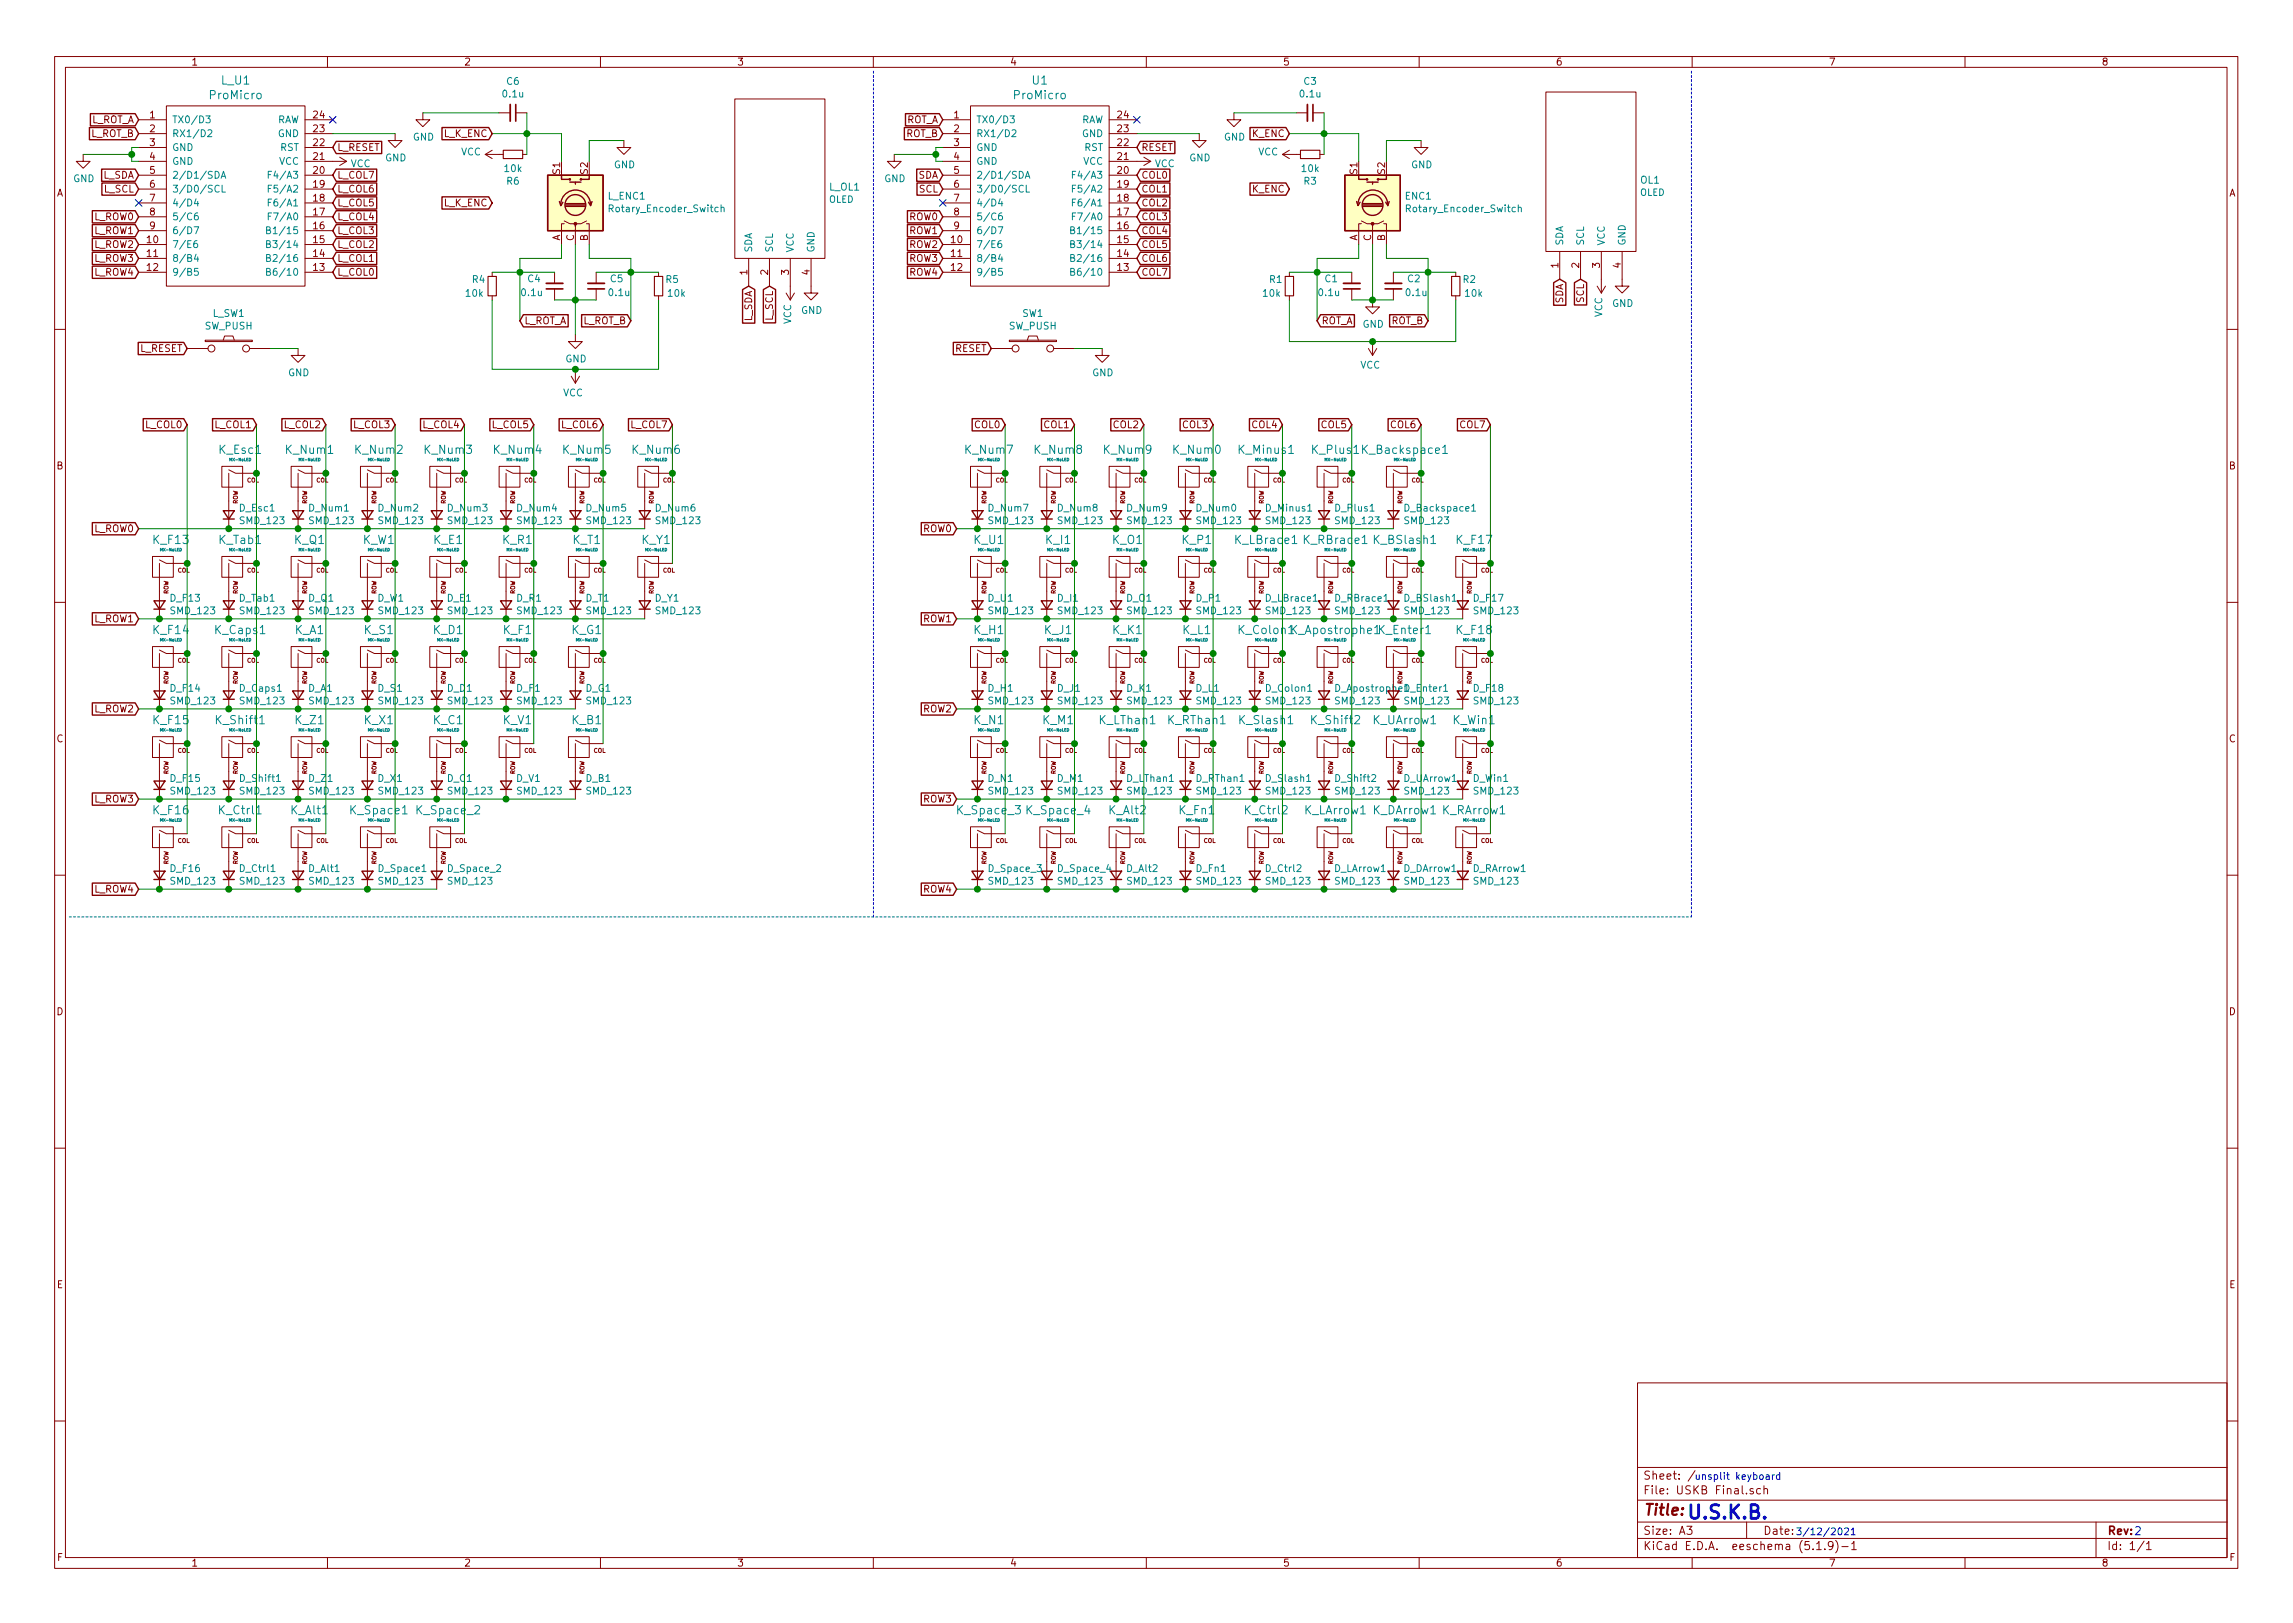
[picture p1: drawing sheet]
<svg xmlns="http://www.w3.org/2000/svg" width="297mm" height="210mm" viewBox="0 0 297 210" stroke-linecap="round" stroke-linejoin="round" font-family="sans-serif">
<defs><g id="words">
<text font-size="2.5" fill="#0000c2" x="218.4" y="196.8">U.S.K.B.</text>
<text font-size="2" fill="#840000" x="212.8" y="196.3">Title:</text>
<g font-size="1.5" fill="#008484">
<text x="28.7" y="11">L_U1</text>
<text x="133.7" y="11">U1</text>
<text x="27.3" y="12.9">ProMicro</text>
<text x="131.4" y="12.9">ProMicro</text>
<text x="28.4" y="58.8">K_Esc1</text>
<text x="37.1" y="58.8">K_Num1</text>
<text x="46" y="58.8">K_Num2</text>
<text x="55" y="58.8">K_Num3</text>
<text x="64" y="58.8">K_Num4</text>
<text x="73" y="58.8">K_Num5</text>
<text x="82" y="58.8">K_Num6</text>
<text x="125.1" y="58.8">K_Num7</text>
<text x="134.1" y="58.8">K_Num8</text>
<text x="143" y="58.8">K_Num9</text>
<text x="152" y="58.8">K_Num0</text>
<text x="160.5" y="58.8">K_Minus1</text>
<text x="170" y="58.8">K_Plus1</text>
<text x="176.7" y="58.8">K_Backspace1</text>
<text x="19.9" y="70.5">K_F13</text>
<text x="28.4" y="70.5">K_Tab1</text>
<text x="38.1" y="70.5">K_Q1</text>
<text x="47" y="70.5">K_W1</text>
<text x="56.2" y="70.5">K_E1</text>
<text x="65.1" y="70.5">K_R1</text>
<text x="74.2" y="70.5">K_T1</text>
<text x="83.1" y="70.5">K_Y1</text>
<text x="126.2" y="70.5">K_U1</text>
<text x="135.5" y="70.5">K_I1</text>
<text x="144.1" y="70.5">K_O1</text>
<text x="153.2" y="70.5">K_P1</text>
<text x="160.1" y="70.5">K_LBrace1</text>
<text x="169" y="70.5">K_RBrace1</text>
<text x="178.1" y="70.5">K_BSlash1</text>
<text x="188.7" y="70.5">K_F17</text>
<text x="19.9" y="82.1">K_F14</text>
<text x="27.9" y="82.1">K_Caps1</text>
<text x="38.2" y="82.1">K_A1</text>
<text x="47.2" y="82.1">K_S1</text>
<text x="56.1" y="82.1">K_D1</text>
<text x="65.2" y="82.1">K_F1</text>
<text x="74.1" y="82.1">K_G1</text>
<text x="126.2" y="82.1">K_H1</text>
<text x="135.3" y="82.1">K_J1</text>
<text x="144.1" y="82.1">K_K1</text>
<text x="153.2" y="82.1">K_L1</text>
<text x="160.5" y="82.1">K_Colon1 K_Apostrophe1 K_Enter1</text>
<text x="188.7" y="82.1">K_F18</text>
<text x="19.9" y="93.8">K_F15</text>
<text x="28.1" y="93.8">K_Shift1</text>
<text x="38.3" y="93.8">K_Z1</text>
<text x="47.2" y="93.8">K_X1</text>
<text x="56.1" y="93.8">K_C1</text>
<text x="65.2" y="93.8">K_V1</text>
<text x="74.1" y="93.8">K_B1</text>
<text x="126.2" y="93.8">K_N1</text>
<text x="135.1" y="93.8">K_M1</text>
<text x="142.4" y="93.8">K_LThan1</text>
<text x="151.3" y="93.8">K_RThan1</text>
<text x="160.7" y="93.8">K_Slash1</text>
<text x="170" y="93.8">K_Shift2</text>
<text x="177.9" y="93.8">K_UArrow1</text>
<text x="188.2" y="93.8">K_Win1</text>
<text x="19.9" y="105.5">K_F16</text>
<text x="28.5" y="105.5">K_Ctrl1</text>
<text x="37.7" y="105.5">K_Alt1</text>
<text x="45.5" y="105.5">K_Space1</text>
<text x="54.1" y="105.5">K_Space_2</text>
<text x="124.1" y="105.5">K_Space_3</text>
<text x="133.1" y="105.5">K_Space_4</text>
<text x="143.7" y="105.5">K_Alt2</text>
<text x="152.8" y="105.5">K_Fn1</text>
<text x="161.4" y="105.5">K_Ctrl2</text>
<text x="169" y="105.5">K_LArrow1</text>
<text x="177.9" y="105.5">K_DArrow1</text>
<text x="186.9" y="105.5">K_RArrow1</text>
</g>
<g font-size="1.5" fill="#840000">
<text x="212.8" y="191.7">Sheet: /</text>
<text x="212.8" y="193.6">File: USKB Final.sch</text>
<text x="212.8" y="200.8">KiCad E.D.A. eeschema (5.1.9)-1</text>
<text x="212.8" y="198.8">Size: A3</text>
<text x="228.4" y="198.8">Date:</text>
<text x="272.9" y="200.8">Id: 1/1</text>
</g>
<text font-size="1.5" fill="#0000c2" x="272.9" y="198.8">Rev: 2</text>
<g font-size="1.3" fill="#840000">
<text x="24.7" y="8.5">1</text>
<text x="60.1" y="8.5">2</text>
<text x="95.5" y="8.5">3</text>
<text x="130.8" y="8.5">4</text>
<text x="166.2" y="8.5">5</text>
<text x="201.5" y="8.5">6</text>
<text x="236.9" y="8.5">7</text>
<text x="272.2" y="8.5">8</text>
<text x="11.7" y="16">L_ROT_A</text>
<text x="11.7" y="17.8">L_ROT_B</text>
<text x="19.4" y="15.3">1</text>
<text x="19.4" y="17.1">2</text>
<text x="40.6" y="17.1">23</text>
<text x="40.6" y="15.3">24</text>
<text x="57.5" y="17.8">L_K_ENC</text>
<text x="117.3" y="16">ROT_A</text>
<text x="117.3" y="17.8">ROT_B</text>
<text x="123.6" y="15.3">1</text>
<text x="123.6" y="17.1">2</text>
<text x="144.8" y="17.1">23</text>
<text x="144.8" y="15.3">24</text>
<text x="162.2" y="17.8">K_ENC</text>
<text x="13.3" y="23.1">L_SDA</text>
<text x="19.4" y="18.9">3</text>
<text x="19.4" y="20.7">4</text>
<text x="19.4" y="22.5">5</text>
<text x="40.6" y="22.5">20</text>
<text x="40.6" y="20.7">21</text>
<text x="40.6" y="18.9">22</text>
<text x="43.7" y="19.6">L_RESET</text>
<text x="43.7" y="23.1">L_COL7</text>
<text x="72.6" y="22.6" transform="rotate(-90 72.6 22.6)">S1</text>
<text x="76.2" y="22.6" transform="rotate(-90 76.2 22.6)">S2</text>
<text x="118.9" y="23.1">SDA</text>
<text x="123.6" y="18.9">3</text>
<text x="123.6" y="20.7">4</text>
<text x="123.6" y="22.5">5</text>
<text x="144.8" y="22.5">20</text>
<text x="144.8" y="20.7">21</text>
<text x="144.8" y="18.9">22</text>
<text x="147.8" y="23.1">COL0</text>
<text x="147.8" y="19.6">RESET</text>
<text x="175.8" y="22.6" transform="rotate(-90 175.8 22.6)">S1</text>
<text x="179.4" y="22.6" transform="rotate(-90 179.4 22.6)">S2</text>
<text x="7.3" y="25.4">A</text>
<text x="12.2" y="28.5">L_ROW0</text>
<text x="13.4" y="24.9">L_SCL</text>
<text x="19.4" y="24.3">6</text>
<text x="19.4" y="26.1">7</text>
<text x="19.4" y="27.9">8</text>
<text x="19.4" y="29.7">9</text>
<text x="40.6" y="29.7">16</text>
<text x="40.6" y="27.9">17</text>
<text x="40.6" y="26.1">18</text>
<text x="40.6" y="24.3">19</text>
<text x="43.7" y="28.5">L_COL4</text>
<text x="43.7" y="26.7">L_COL5</text>
<text x="43.7" y="24.9">L_COL6</text>
<text x="57.5" y="26.7">L_K_ENC</text>
<text x="117.8" y="28.5">ROW0</text>
<text x="119.1" y="24.9">SCL</text>
<text x="123.6" y="24.3">6</text>
<text x="123.6" y="26.1">7</text>
<text x="123.6" y="27.9">8</text>
<text x="123.6" y="29.7">9</text>
<text x="144.8" y="29.7">16</text>
<text x="144.8" y="27.9">17</text>
<text x="144.8" y="26.1">18</text>
<text x="144.8" y="24.3">19</text>
<text x="147.8" y="24.9">COL1</text>
<text x="147.8" y="26.7">COL2</text>
<text x="147.8" y="28.5">COL3</text>
<text x="162.2" y="24.9">K_ENC</text>
<text x="288.7" y="25.4">A</text>
<text x="12.2" y="30.3">L_ROW1</text>
<text x="12.2" y="35.7">L_ROW4</text>
<text x="12.2" y="33.9">L_ROW3</text>
<text x="12.2" y="32.1">L_ROW2</text>
<text x="19.1" y="31.5">10</text>
<text x="19.1" y="33.3">11</text>
<text x="19.1" y="35.1">12</text>
<text x="40.6" y="35.1">13</text>
<text x="40.6" y="33.3">14</text>
<text x="40.6" y="31.5">15</text>
<text x="43.7" y="35.7">L_COL0</text>
<text x="43.7" y="33.9">L_COL1</text>
<text x="43.7" y="32.1">L_COL2</text>
<text x="43.7" y="30.3">L_COL3</text>
<text x="72.6" y="31.2" transform="rotate(-90 72.6 31.2)">A</text>
<text x="74.4" y="31.2" transform="rotate(-90 74.4 31.2)">C</text>
<text x="76.2" y="31.2" transform="rotate(-90 76.2 31.2)">B</text>
<text x="96.8" y="35.6" transform="rotate(-90 96.8 35.6)">1</text>
<text x="99.5" y="35.6" transform="rotate(-90 99.5 35.6)">2</text>
<text x="102.2" y="35.6" transform="rotate(-90 102.2 35.6)">3</text>
<text x="104.9" y="35.6" transform="rotate(-90 104.9 35.6)">4</text>
<text x="117.8" y="30.3">ROW1</text>
<text x="117.8" y="32.1">ROW2</text>
<text x="117.8" y="33.9">ROW3</text>
<text x="117.8" y="35.7">ROW4</text>
<text x="123.2" y="31.5">10</text>
<text x="123.2" y="33.3">11</text>
<text x="123.2" y="35.1">12</text>
<text x="144.8" y="35.1">13</text>
<text x="144.8" y="33.3">14</text>
<text x="144.8" y="31.5">15</text>
<text x="147.8" y="33.9">COL6</text>
<text x="147.8" y="30.3">COL4</text>
<text x="147.8" y="32.1">COL5</text>
<text x="147.8" y="35.7">COL7</text>
<text x="175.8" y="31.2" transform="rotate(-90 175.8 31.2)">A</text>
<text x="177.6" y="31.2" transform="rotate(-90 177.6 31.2)">C</text>
<text x="179.4" y="31.2" transform="rotate(-90 179.4 31.2)">B</text>
<text x="201.9" y="34.7" transform="rotate(-90 201.9 34.7)">1</text>
<text x="204.6" y="34.7" transform="rotate(-90 204.6 34.7)">2</text>
<text x="207.3" y="34.7" transform="rotate(-90 207.3 34.7)">3</text>
<text x="210" y="34.7" transform="rotate(-90 210 34.7)">4</text>
<text x="97.4" y="41.7" transform="rotate(-90 97.4 41.7)">L_SDA</text>
<text x="100.1" y="41.6" transform="rotate(-90 100.1 41.6)">L_SCL</text>
<text x="202.5" y="39.4" transform="rotate(-90 202.5 39.4)">SDA</text>
<text x="205.2" y="39.2" transform="rotate(-90 205.2 39.2)">SCL</text>
<text x="18.1" y="45.6">L_RESET</text>
<text x="67.9" y="42">L_ROT_A</text>
<text x="75.5" y="42">L_ROT_B</text>
<text x="123.7" y="45.6">RESET</text>
<text x="171.2" y="42">ROT_A</text>
<text x="180.2" y="42">ROT_B</text>
<text x="18.9" y="55.5">L_COL0</text>
<text x="27.9" y="55.5">L_COL1</text>
<text x="36.9" y="55.5">L_COL2</text>
<text x="45.8" y="55.5">L_COL3</text>
<text x="54.8" y="55.5">L_COL4</text>
<text x="63.8" y="55.5">L_COL5</text>
<text x="72.8" y="55.5">L_COL6</text>
<text x="81.8" y="55.5">L_COL7</text>
<text x="126.3" y="55.5">COL0</text>
<text x="135.3" y="55.5">COL1</text>
<text x="144.3" y="55.5">COL2</text>
<text x="153.3" y="55.5">COL3</text>
<text x="162.2" y="55.5">COL4</text>
<text x="171.2" y="55.5">COL5</text>
<text x="180.2" y="55.5">COL6</text>
<text x="189.2" y="55.5">COL7</text>
<text x="7.3" y="60.8">B</text>
<text x="288.7" y="60.8">B</text>
<text x="12.2" y="68.9">L_ROW0</text>
<text x="119.6" y="68.9">ROW0</text>
<text x="12.2" y="80.6">L_ROW1</text>
<text x="119.6" y="80.6">ROW1</text>
<text x="12.2" y="92.3">L_ROW2</text>
<text x="119.6" y="92.3">ROW2</text>
<text x="7.3" y="96.2">C</text>
<text x="288.7" y="96.2">C</text>
<text x="12.2" y="104">L_ROW3</text>
<text x="119.6" y="104">ROW3</text>
<text x="12.2" y="115.6">L_ROW4</text>
<text x="119.6" y="115.6">ROW4</text>
<text x="7.3" y="131.5">D</text>
<text x="288.7" y="131.5">D</text>
<text x="7.4" y="166.9">E</text>
<text x="288.8" y="166.9">E</text>
<text x="7.4" y="202.2">F</text>
<text x="24.7" y="202.9">1</text>
<text x="60.1" y="202.9">2</text>
<text x="95.5" y="202.9">3</text>
<text x="130.8" y="202.9">4</text>
<text x="166.2" y="202.9">5</text>
<text x="201.5" y="202.9">6</text>
<text x="236.9" y="202.9">7</text>
<text x="272.2" y="202.9">8</text>
<text x="288.8" y="202.2">F</text>
</g>
<g font-size="1.3" fill="#008484">
<text x="65.7" y="11">C6</text>
<text x="168.9" y="11">C3</text>
<text x="22.3" y="16">TX0/D3</text>
<text x="22.3" y="17.8">RX1/D2</text>
<text x="35.8" y="16">RAW</text>
<text x="36" y="17.8">GND</text>
<text x="65.2" y="12.6">0.1u</text>
<text x="126.4" y="16">TX0/D3</text>
<text x="126.4" y="17.8">RX1/D2</text>
<text x="140" y="16">RAW</text>
<text x="140.2" y="17.8">GND</text>
<text x="168.5" y="12.6">0.1u</text>
<text x="9.5" y="23.6">GND</text>
<text x="22.3" y="19.6">GND</text>
<text x="22.3" y="21.4">GND</text>
<text x="22.3" y="23.1">2/D1/SDA</text>
<text x="35.4" y="23.1">F4/A3</text>
<text x="36.2" y="21.4">VCC</text>
<text x="36.3" y="19.6">RST</text>
<text x="45.4" y="21.7">VCC</text>
<text x="49.9" y="20.9">GND</text>
<text x="53.5" y="18.2">GND</text>
<text x="59.7" y="20.1">VCC</text>
<text x="65.4" y="22.3">10k</text>
<text x="65.7" y="23.9">R6</text>
<text x="79.5" y="21.8">GND</text>
<text x="114.5" y="23.6">GND</text>
<text x="126.4" y="19.6">GND</text>
<text x="126.4" y="21.4">GND</text>
<text x="126.4" y="23.1">2/D1/SDA</text>
<text x="139.5" y="23.1">F4/A3</text>
<text x="140.3" y="21.4">VCC</text>
<text x="140.5" y="19.6">RST</text>
<text x="149.6" y="21.7">VCC</text>
<text x="154.1" y="20.9">GND</text>
<text x="158.6" y="18.2">GND</text>
<text x="163" y="20.1">VCC</text>
<text x="168.7" y="22.3">10k</text>
<text x="168.9" y="23.9">R3</text>
<text x="182.8" y="21.8">GND</text>
<text x="212.5" y="23.8">OL1</text>
<text x="22.3" y="24.9">3/D0/SCL</text>
<text x="22.3" y="26.7">4/D4</text>
<text x="22.3" y="28.5">5/C6</text>
<text x="35.4" y="28.5">F7/A0</text>
<text x="35.4" y="26.7">F6/A1</text>
<text x="35.4" y="24.9">F5/A2</text>
<text x="78.8" y="25.9">L_ENC1</text>
<text x="79.2" y="27.5">Rotary_Encoder_Switch</text>
<text x="107.4" y="24.7">L_OL1</text>
<text x="126.4" y="24.9">3/D0/SCL</text>
<text x="126.4" y="26.7">4/D4</text>
<text x="126.4" y="28.5">5/C6</text>
<text x="139.5" y="28.5">F7/A0</text>
<text x="139.5" y="26.7">F6/A1</text>
<text x="139.5" y="24.9">F5/A2</text>
<text x="182.1" y="25.9">ENC1</text>
<text x="182.5" y="27.5">Rotary_Encoder_Switch</text>
<text x="22.3" y="32.1">7/E6</text>
<text x="22.3" y="33.9">8/B4</text>
<text x="22.3" y="35.7">9/B5</text>
<text x="22.3" y="30.3">6/D7</text>
<text x="35.5" y="35.7">B6/10</text>
<text x="35.5" y="33.9">B2/16</text>
<text x="35.5" y="32.1">B3/14</text>
<text x="35.5" y="30.3">B1/15</text>
<text x="97.4" y="32.8" transform="rotate(-90 97.4 32.8)">SDA</text>
<text x="100.1" y="32.8" transform="rotate(-90 100.1 32.8)">SCL</text>
<text x="102.8" y="32.8" transform="rotate(-90 102.8 32.8)">VCC</text>
<text x="105.5" y="32.8" transform="rotate(-90 105.5 32.8)">GND</text>
<text x="126.4" y="32.1">7/E6</text>
<text x="126.4" y="33.9">8/B4</text>
<text x="126.4" y="35.7">9/B5</text>
<text x="126.4" y="30.3">6/D7</text>
<text x="139.6" y="35.7">B6/10</text>
<text x="139.6" y="33.9">B2/16</text>
<text x="139.6" y="32.1">B3/14</text>
<text x="139.6" y="30.3">B1/15</text>
<text x="202.5" y="31.9" transform="rotate(-90 202.5 31.9)">SDA</text>
<text x="205.2" y="31.9" transform="rotate(-90 205.2 31.9)">SCL</text>
<text x="207.9" y="31.9" transform="rotate(-90 207.9 31.9)">VCC</text>
<text x="210.6" y="31.9" transform="rotate(-90 210.6 31.9)">GND</text>
<text x="27.6" y="41.1">L_SW1</text>
<text x="60.4" y="38.4">10k</text>
<text x="61.2" y="36.7">R4</text>
<text x="67.6" y="38.4">0.1u</text>
<text x="68.4" y="36.6">C4</text>
<text x="79" y="38.4">0.1u</text>
<text x="79.1" y="36.6">C5</text>
<text x="86.3" y="36.7">R5</text>
<text x="86.6" y="38.4">10k</text>
<text x="103.8" y="40.7">GND</text>
<text x="132.5" y="41.1">SW1</text>
<text x="163.7" y="38.4">10k</text>
<text x="164.5" y="36.7">R1</text>
<text x="170.9" y="38.4">0.1u</text>
<text x="171.7" y="36.6">C1</text>
<text x="182.2" y="38.4">0.1u</text>
<text x="182.4" y="36.6">C2</text>
<text x="189.6" y="36.7">R2</text>
<text x="189.9" y="38.4">10k</text>
<text x="207.6" y="41.1" transform="rotate(-90 207.6 41.1)">VCC</text>
<text x="208.8" y="39.8">GND</text>
<text x="26.5" y="42.7">SW_PUSH</text>
<text x="73.2" y="46.9">GND</text>
<text x="102.5" y="42" transform="rotate(-90 102.5 42)">VCC</text>
<text x="130.7" y="42.7">SW_PUSH</text>
<text x="176.2" y="47.8">VCC</text>
<text x="176.5" y="42.5">GND</text>
<text x="37.3" y="48.7">GND</text>
<text x="72.9" y="51.3">VCC</text>
<text x="141.5" y="48.7">GND</text>
<text x="31.1" y="66.3">D_Esc1</text>
<text x="31.2" y="67.9">SMD_123</text>
<text x="40.1" y="66.3">D_Num1</text>
<text x="40.2" y="67.9">SMD_123</text>
<text x="49.1" y="66.3">D_Num2</text>
<text x="49.1" y="67.9">SMD_123</text>
<text x="58" y="66.3">D_Num3</text>
<text x="58.1" y="67.9">SMD_123</text>
<text x="67" y="66.3">D_Num4</text>
<text x="67.1" y="67.9">SMD_123</text>
<text x="76" y="66.3">D_Num5</text>
<text x="76.1" y="67.9">SMD_123</text>
<text x="85" y="66.3">D_Num6</text>
<text x="85.1" y="67.9">SMD_123</text>
<text x="128.1" y="66.3">D_Num7</text>
<text x="128.2" y="67.9">SMD_123</text>
<text x="137.1" y="66.3">D_Num8</text>
<text x="137.1" y="67.9">SMD_123</text>
<text x="146.1" y="66.3">D_Num9</text>
<text x="146.1" y="67.9">SMD_123</text>
<text x="155" y="66.3">D_Num0</text>
<text x="155.1" y="67.9">SMD_123</text>
<text x="164" y="66.3">D_Minus1</text>
<text x="164.1" y="67.9">SMD_123</text>
<text x="173" y="66.3">D_Plus1</text>
<text x="173.1" y="67.9">SMD_123</text>
<text x="182" y="67.9">SMD_123</text>
<text x="182.2" y="66.3">D_Backspace1</text>
<text x="22.1" y="77.9">D_F13</text>
<text x="31.1" y="77.9">D_Tab1</text>
<text x="40" y="77.9">D_Q1</text>
<text x="48.9" y="77.9">D_W1</text>
<text x="57.9" y="77.9">D_E1</text>
<text x="66.9" y="77.9">D_R1</text>
<text x="75.9" y="77.9">D_T1</text>
<text x="84.9" y="77.9">D_Y1</text>
<text x="128" y="77.9">D_U1</text>
<text x="137" y="77.9">D_I1</text>
<text x="145.9" y="77.9">D_O1</text>
<text x="155" y="77.9">D_P1</text>
<text x="164.1" y="77.9">D_LBrace1</text>
<text x="173.1" y="77.9">D_RBrace1</text>
<text x="182" y="77.9">D_BSlash1</text>
<text x="191" y="77.9">D_F17</text>
<text x="22.2" y="79.6">SMD_123</text>
<text x="31.2" y="79.6">SMD_123</text>
<text x="40.2" y="79.6">SMD_123</text>
<text x="49.1" y="79.6">SMD_123</text>
<text x="58.1" y="79.6">SMD_123</text>
<text x="67.1" y="79.6">SMD_123</text>
<text x="76.1" y="79.6">SMD_123</text>
<text x="85.1" y="79.6">SMD_123</text>
<text x="128.2" y="79.6">SMD_123</text>
<text x="137.1" y="79.6">SMD_123</text>
<text x="146.1" y="79.6">SMD_123</text>
<text x="155.1" y="79.6">SMD_123</text>
<text x="164.1" y="79.6">SMD_123</text>
<text x="173.1" y="79.6">SMD_123</text>
<text x="182" y="79.6">SMD_123</text>
<text x="191" y="79.6">SMD_123</text>
<text x="22.1" y="89.6">D_F14</text>
<text x="31.1" y="89.6">D_Caps1</text>
<text x="39.9" y="89.6">D_A1</text>
<text x="49" y="89.6">D_S1</text>
<text x="58" y="89.6">D_D1</text>
<text x="66.9" y="89.6">D_F1</text>
<text x="75.9" y="89.6">D_G1</text>
<text x="128" y="89.6">D_H1</text>
<text x="137" y="89.6">D_J1</text>
<text x="146" y="89.6">D_K1</text>
<text x="154.9" y="89.6">D_L1</text>
<text x="164.1" y="89.6">D_Colon1</text>
<text x="173.1" y="89.6">D_Apostrophe1 D_Enter1</text>
<text x="191" y="89.6">D_F18</text>
<text x="22.2" y="91.3">SMD_123</text>
<text x="31.2" y="91.3">SMD_123</text>
<text x="40.2" y="91.3">SMD_123</text>
<text x="49.1" y="91.3">SMD_123</text>
<text x="58.1" y="91.3">SMD_123</text>
<text x="67.1" y="91.3">SMD_123</text>
<text x="76.1" y="91.3">SMD_123</text>
<text x="128.2" y="91.3">SMD_123</text>
<text x="137.1" y="91.3">SMD_123</text>
<text x="146.1" y="91.3">SMD_123</text>
<text x="155.1" y="91.3">SMD_123</text>
<text x="164.1" y="91.3">SMD_123</text>
<text x="173.1" y="91.3">SMD_123</text>
<text x="182" y="91.3">SMD_123</text>
<text x="191" y="91.3">SMD_123</text>
<text x="22.1" y="101.3">D_F15</text>
<text x="31.2" y="101.3">D_Shift1</text>
<text x="40" y="101.3">D_Z1</text>
<text x="49" y="101.3">D_X1</text>
<text x="58" y="101.3">D_C1</text>
<text x="66.9" y="101.3">D_V1</text>
<text x="75.9" y="101.3">D_B1</text>
<text x="128" y="101.3">D_N1</text>
<text x="137" y="101.3">D_M1</text>
<text x="146" y="101.3">D_LThan1</text>
<text x="155" y="101.3">D_RThan1</text>
<text x="164.1" y="101.3">D_Slash1</text>
<text x="173.1" y="101.3">D_Shift2</text>
<text x="181.9" y="101.3">D_UArrow1</text>
<text x="190.9" y="101.3">D_Win1</text>
<text x="22.2" y="102.9">SMD_123</text>
<text x="31.2" y="102.9">SMD_123</text>
<text x="40.2" y="102.9">SMD_123</text>
<text x="49.1" y="102.9">SMD_123</text>
<text x="58.1" y="102.9">SMD_123</text>
<text x="67.1" y="102.9">SMD_123</text>
<text x="76.1" y="102.9">SMD_123</text>
<text x="128.2" y="102.9">SMD_123</text>
<text x="137.1" y="102.9">SMD_123</text>
<text x="146.1" y="102.9">SMD_123</text>
<text x="155.1" y="102.9">SMD_123</text>
<text x="164.1" y="102.9">SMD_123</text>
<text x="173.1" y="102.9">SMD_123</text>
<text x="182" y="102.9">SMD_123</text>
<text x="191" y="102.9">SMD_123</text>
<text x="22.1" y="113">D_F16</text>
<text x="31.1" y="113">D_Ctrl1</text>
<text x="40" y="113">D_Alt1</text>
<text x="49.2" y="113">D_Space1</text>
<text x="58.1" y="113">D_Space_2</text>
<text x="128.2" y="113">D_Space_3</text>
<text x="137.1" y="113">D_Space_4</text>
<text x="146" y="113">D_Alt2</text>
<text x="155" y="113">D_Fn1</text>
<text x="164" y="113">D_Ctrl2</text>
<text x="172.9" y="113">D_LArrow1</text>
<text x="181.9" y="113">D_DArrow1</text>
<text x="190.9" y="113">D_RArrow1</text>
<text x="22.2" y="114.6">SMD_123</text>
<text x="31.2" y="114.6">SMD_123</text>
<text x="40.2" y="114.6">SMD_123</text>
<text x="49.1" y="114.6">SMD_123</text>
<text x="58.1" y="114.6">SMD_123</text>
<text x="128.2" y="114.6">SMD_123</text>
<text x="137.1" y="114.6">SMD_123</text>
<text x="146.1" y="114.6">SMD_123</text>
<text x="155.1" y="114.6">SMD_123</text>
<text x="164.1" y="114.6">SMD_123</text>
<text x="173.1" y="114.6">SMD_123</text>
<text x="182" y="114.6">SMD_123</text>
<text x="191" y="114.6">SMD_123</text>
</g>
<g font-size="1.3" fill="#0000c2">
<text x="219.5" y="191.7">unsplit keyboard</text>
<text x="232.6" y="198.9">3/12/2021</text>
</g>
<g font-size="1.2" fill="#008484">
<text x="107.4" y="26.3">OLED</text>
<text x="212.4" y="25.4">OLED</text>
</g>
<g font-size=".8" fill="#840000">
<text x="30.8" y="65.3" transform="rotate(-90 30.8 65.3)">ROW</text>
<text x="32" y="62.5">COL</text>
<text x="39.8" y="65.3" transform="rotate(-90 39.8 65.3)">ROW</text>
<text x="41" y="62.5">COL</text>
<text x="48.8" y="65.3" transform="rotate(-90 48.8 65.3)">ROW</text>
<text x="49.9" y="62.5">COL</text>
<text x="57.7" y="65.3" transform="rotate(-90 57.7 65.3)">ROW</text>
<text x="58.9" y="62.5">COL</text>
<text x="66.7" y="65.3" transform="rotate(-90 66.7 65.3)">ROW</text>
<text x="67.9" y="62.5">COL</text>
<text x="75.7" y="65.3" transform="rotate(-90 75.7 65.3)">ROW</text>
<text x="76.9" y="62.5">COL</text>
<text x="84.7" y="65.3" transform="rotate(-90 84.7 65.3)">ROW</text>
<text x="85.9" y="62.5">COL</text>
<text x="127.8" y="65.3" transform="rotate(-90 127.8 65.3)">ROW</text>
<text x="129" y="62.5">COL</text>
<text x="136.8" y="65.3" transform="rotate(-90 136.8 65.3)">ROW</text>
<text x="138" y="62.5">COL</text>
<text x="145.7" y="65.3" transform="rotate(-90 145.7 65.3)">ROW</text>
<text x="146.9" y="62.5">COL</text>
<text x="154.7" y="65.3" transform="rotate(-90 154.7 65.3)">ROW</text>
<text x="155.9" y="62.5">COL</text>
<text x="163.7" y="65.3" transform="rotate(-90 163.7 65.3)">ROW</text>
<text x="164.9" y="62.5">COL</text>
<text x="172.7" y="65.3" transform="rotate(-90 172.7 65.3)">ROW</text>
<text x="173.9" y="62.5">COL</text>
<text x="181.7" y="65.3" transform="rotate(-90 181.7 65.3)">ROW</text>
<text x="182.9" y="62.5">COL</text>
<text x="21.8" y="77" transform="rotate(-90 21.8 77)">ROW</text>
<text x="23" y="74.2">COL</text>
<text x="30.8" y="77" transform="rotate(-90 30.8 77)">ROW</text>
<text x="32" y="74.2">COL</text>
<text x="39.8" y="77" transform="rotate(-90 39.8 77)">ROW</text>
<text x="41" y="74.2">COL</text>
<text x="48.8" y="77" transform="rotate(-90 48.8 77)">ROW</text>
<text x="49.9" y="74.2">COL</text>
<text x="57.7" y="77" transform="rotate(-90 57.7 77)">ROW</text>
<text x="58.9" y="74.2">COL</text>
<text x="66.7" y="77" transform="rotate(-90 66.7 77)">ROW</text>
<text x="67.9" y="74.2">COL</text>
<text x="75.7" y="77" transform="rotate(-90 75.7 77)">ROW</text>
<text x="76.9" y="74.2">COL</text>
<text x="84.7" y="77" transform="rotate(-90 84.7 77)">ROW</text>
<text x="85.9" y="74.2">COL</text>
<text x="127.8" y="77" transform="rotate(-90 127.8 77)">ROW</text>
<text x="129" y="74.2">COL</text>
<text x="136.8" y="77" transform="rotate(-90 136.8 77)">ROW</text>
<text x="138" y="74.2">COL</text>
<text x="145.7" y="77" transform="rotate(-90 145.7 77)">ROW</text>
<text x="146.9" y="74.2">COL</text>
<text x="154.7" y="77" transform="rotate(-90 154.7 77)">ROW</text>
<text x="155.9" y="74.2">COL</text>
<text x="163.7" y="77" transform="rotate(-90 163.7 77)">ROW</text>
<text x="164.9" y="74.2">COL</text>
<text x="172.7" y="77" transform="rotate(-90 172.7 77)">ROW</text>
<text x="173.9" y="74.2">COL</text>
<text x="181.7" y="77" transform="rotate(-90 181.7 77)">ROW</text>
<text x="182.9" y="74.2">COL</text>
<text x="190.6" y="77" transform="rotate(-90 190.6 77)">ROW</text>
<text x="191.8" y="74.2">COL</text>
<text x="21.8" y="88.7" transform="rotate(-90 21.8 88.7)">ROW</text>
<text x="23" y="85.8">COL</text>
<text x="30.8" y="88.7" transform="rotate(-90 30.8 88.7)">ROW</text>
<text x="32" y="85.8">COL</text>
<text x="39.8" y="88.7" transform="rotate(-90 39.8 88.7)">ROW</text>
<text x="41" y="85.8">COL</text>
<text x="48.8" y="88.7" transform="rotate(-90 48.8 88.7)">ROW</text>
<text x="49.9" y="85.8">COL</text>
<text x="57.7" y="88.7" transform="rotate(-90 57.7 88.7)">ROW</text>
<text x="58.9" y="85.8">COL</text>
<text x="66.7" y="88.7" transform="rotate(-90 66.7 88.7)">ROW</text>
<text x="67.9" y="85.8">COL</text>
<text x="75.7" y="88.7" transform="rotate(-90 75.7 88.7)">ROW</text>
<text x="76.9" y="85.8">COL</text>
<text x="127.8" y="88.7" transform="rotate(-90 127.8 88.7)">ROW</text>
<text x="129" y="85.8">COL</text>
<text x="136.8" y="88.7" transform="rotate(-90 136.8 88.7)">ROW</text>
<text x="138" y="85.8">COL</text>
<text x="145.7" y="88.7" transform="rotate(-90 145.7 88.7)">ROW</text>
<text x="146.9" y="85.8">COL</text>
<text x="154.7" y="88.7" transform="rotate(-90 154.7 88.7)">ROW</text>
<text x="155.9" y="85.8">COL</text>
<text x="163.7" y="88.7" transform="rotate(-90 163.7 88.7)">ROW</text>
<text x="164.9" y="85.8">COL</text>
<text x="172.7" y="88.7" transform="rotate(-90 172.7 88.7)">ROW</text>
<text x="173.9" y="85.8">COL</text>
<text x="181.7" y="88.7" transform="rotate(-90 181.7 88.7)">ROW</text>
<text x="182.9" y="85.8">COL</text>
<text x="190.6" y="88.7" transform="rotate(-90 190.6 88.7)">ROW</text>
<text x="191.8" y="85.8">COL</text>
<text x="21.8" y="100.4" transform="rotate(-90 21.8 100.4)">ROW</text>
<text x="23" y="97.5">COL</text>
<text x="30.8" y="100.4" transform="rotate(-90 30.8 100.4)">ROW</text>
<text x="32" y="97.5">COL</text>
<text x="39.8" y="100.4" transform="rotate(-90 39.8 100.4)">ROW</text>
<text x="41" y="97.5">COL</text>
<text x="48.8" y="100.4" transform="rotate(-90 48.8 100.4)">ROW</text>
<text x="49.9" y="97.5">COL</text>
<text x="57.7" y="100.4" transform="rotate(-90 57.7 100.4)">ROW</text>
<text x="58.9" y="97.5">COL</text>
<text x="66.7" y="100.4" transform="rotate(-90 66.7 100.4)">ROW</text>
<text x="67.9" y="97.5">COL</text>
<text x="75.7" y="100.4" transform="rotate(-90 75.7 100.4)">ROW</text>
<text x="76.9" y="97.5">COL</text>
<text x="127.8" y="100.4" transform="rotate(-90 127.8 100.4)">ROW</text>
<text x="129" y="97.5">COL</text>
<text x="136.8" y="100.4" transform="rotate(-90 136.8 100.4)">ROW</text>
<text x="138" y="97.5">COL</text>
<text x="145.7" y="100.4" transform="rotate(-90 145.7 100.4)">ROW</text>
<text x="146.9" y="97.5">COL</text>
<text x="154.7" y="100.4" transform="rotate(-90 154.7 100.4)">ROW</text>
<text x="155.9" y="97.5">COL</text>
<text x="163.7" y="100.4" transform="rotate(-90 163.7 100.4)">ROW</text>
<text x="164.9" y="97.5">COL</text>
<text x="172.7" y="100.4" transform="rotate(-90 172.7 100.4)">ROW</text>
<text x="173.9" y="97.5">COL</text>
<text x="181.7" y="100.4" transform="rotate(-90 181.7 100.4)">ROW</text>
<text x="182.9" y="97.5">COL</text>
<text x="190.6" y="100.4" transform="rotate(-90 190.6 100.4)">ROW</text>
<text x="191.8" y="97.5">COL</text>
<text x="21.8" y="112" transform="rotate(-90 21.8 112)">ROW</text>
<text x="23" y="109.2">COL</text>
<text x="30.8" y="112" transform="rotate(-90 30.8 112)">ROW</text>
<text x="32" y="109.2">COL</text>
<text x="39.8" y="112" transform="rotate(-90 39.8 112)">ROW</text>
<text x="41" y="109.2">COL</text>
<text x="48.8" y="112" transform="rotate(-90 48.8 112)">ROW</text>
<text x="49.9" y="109.2">COL</text>
<text x="57.7" y="112" transform="rotate(-90 57.7 112)">ROW</text>
<text x="58.9" y="109.2">COL</text>
<text x="127.8" y="112" transform="rotate(-90 127.8 112)">ROW</text>
<text x="129" y="109.2">COL</text>
<text x="136.8" y="112" transform="rotate(-90 136.8 112)">ROW</text>
<text x="138" y="109.2">COL</text>
<text x="145.7" y="112" transform="rotate(-90 145.7 112)">ROW</text>
<text x="146.9" y="109.2">COL</text>
<text x="154.7" y="112" transform="rotate(-90 154.7 112)">ROW</text>
<text x="155.9" y="109.2">COL</text>
<text x="163.7" y="112" transform="rotate(-90 163.7 112)">ROW</text>
<text x="164.9" y="109.2">COL</text>
<text x="172.7" y="112" transform="rotate(-90 172.7 112)">ROW</text>
<text x="173.9" y="109.2">COL</text>
<text x="181.7" y="112" transform="rotate(-90 181.7 112)">ROW</text>
<text x="182.9" y="109.2">COL</text>
<text x="190.6" y="112" transform="rotate(-90 190.6 112)">ROW</text>
<text x="191.8" y="109.2">COL</text>
</g>
<g font-size=".5" fill="#008484">
<text x="29.8" y="59.7">MX-NoLED</text>
<text x="38.8" y="59.7">MX-NoLED</text>
<text x="47.8" y="59.7">MX-NoLED</text>
<text x="56.8" y="59.7">MX-NoLED</text>
<text x="65.8" y="59.7">MX-NoLED</text>
<text x="74.7" y="59.7">MX-NoLED</text>
<text x="83.7" y="59.7">MX-NoLED</text>
<text x="126.8" y="59.7">MX-NoLED</text>
<text x="135.8" y="59.7">MX-NoLED</text>
<text x="144.8" y="59.7">MX-NoLED</text>
<text x="153.8" y="59.7">MX-NoLED</text>
<text x="162.7" y="59.7">MX-NoLED</text>
<text x="171.7" y="59.7">MX-NoLED</text>
<text x="180.7" y="59.7">MX-NoLED</text>
<text x="20.9" y="71.4">MX-NoLED</text>
<text x="29.8" y="71.4">MX-NoLED</text>
<text x="38.8" y="71.4">MX-NoLED</text>
<text x="47.8" y="71.4">MX-NoLED</text>
<text x="56.8" y="71.4">MX-NoLED</text>
<text x="65.8" y="71.4">MX-NoLED</text>
<text x="74.7" y="71.4">MX-NoLED</text>
<text x="83.7" y="71.4">MX-NoLED</text>
<text x="126.8" y="71.4">MX-NoLED</text>
<text x="135.8" y="71.4">MX-NoLED</text>
<text x="144.8" y="71.4">MX-NoLED</text>
<text x="153.8" y="71.4">MX-NoLED</text>
<text x="162.7" y="71.4">MX-NoLED</text>
<text x="171.7" y="71.4">MX-NoLED</text>
<text x="180.7" y="71.4">MX-NoLED</text>
<text x="189.7" y="71.4">MX-NoLED</text>
<text x="20.9" y="83.1">MX-NoLED</text>
<text x="29.8" y="83.1">MX-NoLED</text>
<text x="38.8" y="83.1">MX-NoLED</text>
<text x="47.8" y="83.1">MX-NoLED</text>
<text x="56.8" y="83.1">MX-NoLED</text>
<text x="65.8" y="83.1">MX-NoLED</text>
<text x="74.7" y="83.1">MX-NoLED</text>
<text x="126.8" y="83.1">MX-NoLED</text>
<text x="135.8" y="83.1">MX-NoLED</text>
<text x="144.8" y="83.1">MX-NoLED</text>
<text x="153.8" y="83.1">MX-NoLED</text>
<text x="162.7" y="83.1">MX-NoLED</text>
<text x="171.7" y="83.1">MX-NoLED</text>
<text x="180.7" y="83.1">MX-NoLED</text>
<text x="189.7" y="83.1">MX-NoLED</text>
<text x="20.9" y="94.8">MX-NoLED</text>
<text x="29.8" y="94.8">MX-NoLED</text>
<text x="38.8" y="94.8">MX-NoLED</text>
<text x="47.8" y="94.8">MX-NoLED</text>
<text x="56.8" y="94.8">MX-NoLED</text>
<text x="65.8" y="94.8">MX-NoLED</text>
<text x="74.7" y="94.8">MX-NoLED</text>
<text x="126.8" y="94.8">MX-NoLED</text>
<text x="135.8" y="94.8">MX-NoLED</text>
<text x="144.8" y="94.8">MX-NoLED</text>
<text x="153.8" y="94.8">MX-NoLED</text>
<text x="162.7" y="94.8">MX-NoLED</text>
<text x="171.7" y="94.8">MX-NoLED</text>
<text x="180.7" y="94.8">MX-NoLED</text>
<text x="189.7" y="94.8">MX-NoLED</text>
<text x="20.9" y="106.4">MX-NoLED</text>
<text x="29.8" y="106.4">MX-NoLED</text>
<text x="38.8" y="106.4">MX-NoLED</text>
<text x="47.8" y="106.4">MX-NoLED</text>
<text x="56.8" y="106.4">MX-NoLED</text>
<text x="126.8" y="106.4">MX-NoLED</text>
<text x="135.8" y="106.4">MX-NoLED</text>
<text x="144.8" y="106.4">MX-NoLED</text>
<text x="153.8" y="106.4">MX-NoLED</text>
<text x="162.7" y="106.4">MX-NoLED</text>
<text x="171.7" y="106.4">MX-NoLED</text>
<text x="180.7" y="106.4">MX-NoLED</text>
<text x="189.7" y="106.4">MX-NoLED</text>
</g>
</g></defs>
<g fill="none" stroke="#840000" stroke-width=".13">
<path d="M7.1 7.3h282.8v195.9h-282.8zM8.5 8.7h280v193.1h-280zM18 15.5h3.6M18 17.3h3.6M18 19.1h3.6M21.6 13.7h17.9v23.4h-17.9zM39.5 15.5h3.6M39.5 17.3h3.6M39.5 19.1h3.6M42.4 7.3v1.4M51.2 17.3v.9h.9l-.9 .9-.9-.9h.9M54.8 14.6v.9h.9l-.9 .9-.9-.9h.9"/>
<path d="M63.8 19.5l-.9 .5M64.7 14.6h1.4M66.8 14.6h1.4M77.8 7.3v1.4M80.8 18.2v.9h.9l-.9 .9-.9-.9h.9M95.2 12.8h11.7v20.7h-11.7zM113.1 7.3v1.4M122.1 15.5h3.6M122.1 17.3h3.6M122.1 19.1h3.6M125.7 13.7h18v23.4h-18zM143.7 15.5h3.6"/>
<path d="M143.7 17.3h3.6M143.7 19.1h3.6M148.5 7.3v1.4M155.4 17.3v.9h.9l-.9 .9-.9-.9h.9M159.8 14.6v.9h.9l-.9 .9-.9-.9h.9M167 19.5l-.9 .5M167.9 14.6h1.5M170.1 14.6h1.4M183.8 7.3v1.4M184.1 18.2v.9h.9l-.9 .9-.9-.9h.9M200.3 11.9h11.6v20.7h-11.6zM219.2 7.3v1.4"/>
<path d="M254.5 7.3v1.4M10.8 20v.9h.9l-.9 .9-.9-.9h.9M18 20.9h3.6M18 31.7h3.6M18 33.5h3.6M18 35.3h3.6M18 29.9h3.6M18 28.1h3.6M18 26.3h3.6M18 24.5h3.6M18 22.7h3.6M39.5 20.9h5.4"/>
<path d="M39.5 31.7h3.6M39.5 33.5h3.6M39.5 35.3h3.6M39.5 29.9h3.6M39.5 28.1h3.6M39.5 26.3h3.6M39.5 24.5h3.6M39.5 22.7h3.6M44 20.4l.9 .5M44.9 20.9l-.9 .5M62.9 20l.9 .5M62.9 20h2.3"/>
<path d="M63.8 35.3v.5M63.8 38.3v.6M67.7 20h.5M71.8 35.3v1.4M71.8 37.4v1.5M73.1 29h-.4v2.7M73.1 28.6l.7 .4h.7v.3M76 29h.3v2.7M76 28.6l-.7 .4h-.8v2.7M77.2 35.3v1.4M77.2 37.4v1.5M85.3 35.3v.5"/>
<path d="M85.3 38.3v.6M97 33.5v3.6M99.7 33.5v3.6M101.8 38l.6 .9M102.4 33.5v5.4M102.9 38l-.5 .9M105.1 33.5v4.5h.9l-.9 .9-.9-.9h.9M115.8 20v.9h.9l-.9 .9-.9-.9h.9M122.1 20.9h3.6M122.1 31.7h3.6M122.1 33.5h3.6M122.1 35.3h3.6"/>
<path d="M122.1 29.9h3.6M122.1 28.1h3.6M122.1 26.3h3.6M122.1 24.5h3.6M122.1 22.7h3.6M143.7 20.9h5.4M143.7 31.7h3.6M143.7 33.5h3.6M143.7 35.3h3.6M143.7 29.9h3.6M143.7 28.1h3.6M143.7 26.3h3.6"/>
<path d="M143.7 24.5h3.6M143.7 22.7h3.6M148.2 20.4l.9 .5M149.1 20.9l-.9 .5M166.1 20h2.4M166.1 20l.9 .5M167 35.3v.5M167 38.3v.6M171 20h.5M175.1 35.3v1.4M175.1 37.4v1.5M176.4 29h-.4v2.7"/>
<path d="M176.4 28.6l.7 .4h.7v.3M177.8 38.9v.9h.9l-.9 .9-.9-.9h.9M179.2 29h.4v2.7M179.2 28.6l-.7 .4h-.7v2.7M180.5 35.3v1.4M180.5 37.4v1.5M188.6 35.3v.5M188.6 38.3v.6M202.1 32.6v3.6M204.7 32.6v3.6M206.9 37.1l.5 .9M207.4 32.6v5.4"/>
<path d="M208 37.1l-.6 .9M210.1 32.6v4.5h.9l-.9 .9-.9-.9h.9M7.1 42.7h1.4M24.2 45.1h2.7M26.6 44.1h6.1v.2h-6.1zM28.9 44.1l.2-.6h1.1l.2 .6M32.3 45.1h2.7M38.6 45.1v.9h.9l-.9 .9-.9-.9h.9M74 48.7l.5 .9M74.5 43.4v.9h.9l-.9 .8-.9-.8h.9M74.5 47.8v1.8M75.1 48.7l-.6 .9"/>
<path d="M128.4 45.1h2.7M130.7 44.1h6.2v.2h-6.2zM133.1 44.1l.2-.6h1l.2 .6M136.5 45.1h2.7M142.8 45.1v.9h.9l-.9 .9-.9-.9h.9M177.3 45.1l.5 .9M177.8 44.3v1.7M178.3 45.1l-.5 .9M288.5 42.7h1.4M7.1 78h1.4M19.8 72.1h2.7v2.7h-2.7zM20.7 72.5l.9 .5h2.6"/>
<path d="M20.7 73v7.2M28.7 72.1h2.7v2.7h-2.7zM28.7 60.4h2.7v2.7h-2.7zM29.6 72.5l.9 .5h2.7M29.6 60.9l.9 .4h2.7M29.6 61.3v7.2M29.6 73v7.2M37.7 72.1h2.7v2.7h-2.7zM37.7 60.4h2.7v2.7h-2.7zM38.6 72.5l.9 .5h2.7M38.6 60.9l.9 .4h2.7M38.6 61.3v7.2"/>
<path d="M38.6 73v7.2M46.7 72.1h2.7v2.7h-2.7zM46.7 60.4h2.7v2.7h-2.7zM47.6 72.5l.9 .5h2.7M47.6 60.9l.9 .4h2.7M47.6 61.3v7.2M47.6 73v7.2M55.7 72.1h2.7v2.7h-2.7zM55.7 60.4h2.7v2.7h-2.7zM56.6 72.5l.9 .5h2.7M56.6 60.9l.9 .4h2.7M56.6 61.3v7.2"/>
<path d="M56.6 73v7.2M64.7 60.4h2.7v2.7h-2.7zM64.7 72.1h2.7v2.7h-2.7zM65.6 60.9l.9 .4h2.6M65.6 72.5l.9 .5h2.6M65.6 61.3v7.2M65.6 73v7.2M73.6 60.4h2.7v2.7h-2.7zM73.6 72.1h2.7v2.7h-2.7zM74.5 60.9l.9 .4h2.7M74.5 72.5l.9 .5h2.7M74.5 61.3v7.2"/>
<path d="M74.5 73v7.2M82.6 60.4h2.7v2.7h-2.7zM82.6 72.1h2.7v2.7h-2.7zM83.5 60.9l.9 .4h2.7M83.5 72.5l.9 .5h2.7M83.5 61.3v7.2M83.5 73v7.2M125.7 72.1h2.7v2.7h-2.7zM125.7 60.4h2.7v2.7h-2.7zM126.6 72.5l.9 .5h2.7M126.6 60.9l.9 .4h2.7M126.6 61.3v7.2"/>
<path d="M126.6 73v7.2M134.7 72.1h2.7v2.7h-2.7zM134.7 60.4h2.7v2.7h-2.7zM135.6 72.5l.9 .5h2.7M135.6 60.9l.9 .4h2.7M135.6 61.3v7.2M135.6 73v7.2M143.7 72.1h2.7v2.7h-2.7zM143.7 60.4h2.7v2.7h-2.7zM144.6 72.5l.9 .5h2.7M144.6 60.9l.9 .4h2.7M144.6 61.3v7.2"/>
<path d="M144.6 73v7.2M152.7 72.1h2.7v2.7h-2.7zM152.7 60.4h2.7v2.7h-2.7zM153.6 72.5l.9 .5h2.7M153.6 60.9l.9 .4h2.7M153.6 61.3v7.2M153.6 73v7.2M161.6 72.1h2.7v2.7h-2.7zM161.6 60.4h2.7v2.7h-2.7zM162.5 72.5l.9 .5h2.7M162.5 60.9l.9 .4h2.7M162.5 61.3v7.2"/>
<path d="M162.5 73v7.2M170.6 72.1h2.7v2.7h-2.7zM170.6 60.4h2.7v2.7h-2.7zM171.5 72.5l.9 .5h2.7M171.5 60.9l.9 .4h2.7M171.5 61.3v7.2M171.5 73v7.2M179.6 72.1h2.7v2.7h-2.7zM179.6 60.4h2.7v2.7h-2.7zM180.5 72.5l.9 .5h2.7M180.5 60.9l.9 .4h2.7M180.5 61.3v7.2"/>
<path d="M180.5 73v7.2M188.6 72.1h2.7v2.7h-2.7zM189.5 72.5l.9 .5h2.7M189.5 73v7.2M288.5 78h1.4M19.8 83.8h2.7v2.7h-2.7zM19.8 95.4h2.7v2.7h-2.7zM20.7 84.2l.9 .5h2.6M20.7 95.9l.9 .4h2.6M20.7 84.7v7.1M20.7 96.3v7.2M28.7 83.8h2.7v2.7h-2.7z"/>
<path d="M28.7 95.4h2.7v2.7h-2.7zM29.6 84.2l.9 .5h2.7M29.6 95.9l.9 .4h2.7M29.6 84.7v7.1M29.6 96.3v7.2M37.7 83.8h2.7v2.7h-2.7zM37.7 95.4h2.7v2.7h-2.7zM38.6 84.2l.9 .5h2.7M38.6 95.9l.9 .4h2.7M38.6 84.7v7.1M38.6 96.3v7.2M46.7 83.8h2.7v2.7h-2.7z"/>
<path d="M46.7 95.4h2.7v2.7h-2.7zM47.6 84.2l.9 .5h2.7M47.6 95.9l.9 .4h2.7M47.6 84.7v7.1M47.6 96.3v7.2M55.7 83.8h2.7v2.7h-2.7zM55.7 95.4h2.7v2.7h-2.7zM56.6 84.2l.9 .5h2.7M56.6 95.9l.9 .4h2.7M56.6 84.7v7.1M56.6 96.3v7.2M64.7 83.8h2.7v2.7h-2.7z"/>
<path d="M64.7 95.4h2.7v2.7h-2.7zM65.6 84.2l.9 .5h2.6M65.6 95.9l.9 .4h2.6M65.6 84.7v7.1M65.6 96.3v7.2M73.6 83.8h2.7v2.7h-2.7zM73.6 95.4h2.7v2.7h-2.7zM74.5 84.2l.9 .5h2.7M74.5 95.9l.9 .4h2.7M74.5 84.7v7.1M74.5 96.3v7.2M125.7 95.4h2.7v2.7h-2.7z"/>
<path d="M125.7 83.8h2.7v2.7h-2.7zM126.6 95.9l.9 .4h2.7M126.6 84.2l.9 .5h2.7M126.6 84.7v7.1M126.6 96.3v7.2M134.7 95.4h2.7v2.7h-2.7zM134.7 83.8h2.7v2.7h-2.7zM135.6 95.9l.9 .4h2.7M135.6 84.2l.9 .5h2.7M135.6 84.7v7.1M135.6 96.3v7.2M143.7 95.4h2.7v2.7h-2.7z"/>
<path d="M143.7 83.8h2.7v2.7h-2.7zM144.6 95.9l.9 .4h2.7M144.6 84.2l.9 .5h2.7M144.6 84.7v7.1M144.6 96.3v7.2M152.7 95.4h2.7v2.7h-2.7zM152.7 83.8h2.7v2.7h-2.7zM153.6 95.9l.9 .4h2.7M153.6 84.2l.9 .5h2.7M153.6 84.7v7.1M153.6 96.3v7.2M161.6 95.4h2.7v2.7h-2.7z"/>
<path d="M161.6 83.8h2.7v2.7h-2.7zM162.5 95.9l.9 .4h2.7M162.5 84.2l.9 .5h2.7M162.5 84.7v7.1M162.5 96.3v7.2M170.6 95.4h2.7v2.7h-2.7zM170.6 83.8h2.7v2.7h-2.7zM171.5 95.9l.9 .4h2.7M171.5 84.2l.9 .5h2.7M171.5 84.7v7.1M171.5 96.3v7.2M179.6 95.4h2.7v2.7h-2.7z"/>
<path d="M179.6 83.8h2.7v2.7h-2.7zM180.5 95.9l.9 .4h2.7M180.5 84.2l.9 .5h2.7M180.5 84.7v7.1M180.5 96.3v7.2M188.6 95.4h2.7v2.7h-2.7zM188.6 83.8h2.7v2.7h-2.7zM189.5 95.9l.9 .4h2.7M189.5 84.2l.9 .5h2.7M189.5 84.7v7.1M189.5 96.3v7.2M7.1 113.4h1.4"/>
<path d="M19.8 107.1h2.7v2.7h-2.7zM20.7 107.6l.9 .4h2.6M20.7 108v7.2M28.7 107.1h2.7v2.7h-2.7zM29.6 107.6l.9 .4h2.7M29.6 108v7.2M37.7 107.1h2.7v2.7h-2.7zM38.6 107.6l.9 .4h2.7M38.6 108v7.2M46.7 107.1h2.7v2.7h-2.7zM47.6 107.6l.9 .4h2.7M47.6 108v7.2"/>
<path d="M55.7 107.1h2.7v2.7h-2.7zM56.6 107.6l.9 .4h2.7M56.6 108v7.2M125.7 107.1h2.7v2.7h-2.7zM126.6 107.6l.9 .4h2.7M126.6 108v7.2M134.7 107.1h2.7v2.7h-2.7zM135.6 107.6l.9 .4h2.7M135.6 108v7.2M143.7 107.1h2.7v2.7h-2.7zM144.6 107.6l.9 .4h2.7M144.6 108v7.2"/>
<path d="M152.7 107.1h2.7v2.7h-2.7zM153.6 107.6l.9 .4h2.7M153.6 108v7.2M161.6 107.1h2.7v2.7h-2.7zM162.5 107.6l.9 .4h2.7M162.5 108v7.2M170.6 107.1h2.7v2.7h-2.7zM171.5 107.6l.9 .4h2.7M171.5 108v7.2M179.6 107.1h2.7v2.7h-2.7zM180.5 107.6l.9 .4h2.7M180.5 108v7.2"/>
<path d="M188.6 107.1h2.7v2.7h-2.7zM189.5 107.6l.9 .4h2.7M189.5 108v7.2M288.5 113.4h1.4M7.1 148.7h1.4M288.5 148.7h1.4M212.1 179.1h76.4v22.7h-76.4zM7.1 184.1h1.4M212.1 199.3h76.4M212.1 197.2h76.4M212.1 194.3h76.4M212.1 190.1h76.4"/>
<path d="M218.5 197.7h.7l-.4 .4 .3 .1v.5l-.1 .1-.5-.1M219.6 190.5l-.9 1.4M226.3 197.2v2.1M227.1 192.9a.26 .26 0 0 0-.4 .1v.1l.4 .1 .1 .1-.2 .2h-.3M228.1 192.9l-.3-.1-.2 .2v.4l.2 .1h.3M228.5 192.9h.1a.26 .26 0 0 1 .4 .1v.5M228.5 192.5v1M237.8 199.6a1.21 1.21 0 0 1 0 1.6M271.5 197.2v4.6M277.8 199.6l-.9 1.4M288.5 184.1h1.4M42.4 201.8v1.4"/>
<path d="M77.8 201.8v1.4M113.1 201.8v1.4M148.5 201.8v1.4M183.8 201.8v1.4M219.2 201.8v1.4M235.3 200l.3-.3v1.1M235.3 200.8h.6M236.4 200.7v.1M237.5 200.1l-.2 .3h-.3l-.2-.3v-.2l.1-.2h.4l.1 .1a.84 .84 0 0 1-.1 .9l-.4 .1M238.6 200.4h.8M239.9 200l.3-.3v1.1M239.9 200.8h.6"/>
<path d="M254.5 201.8v1.4M278.1 200l.3-.3v1.1M278.1 200.8h.6"/>
<circle cx="27.4" cy="45.1" r=".45"/>
<circle cx="31.9" cy="45.1" r=".45"/>
<circle cx="131.6" cy="45.1" r=".45"/>
<circle cx="136" cy="45.1" r=".45"/>
</g>
<g fill="none" stroke="#008484" stroke-width=".13">
<path d="M26.7 15h.5l-.3 .4h.3v.5h-.4l-.1-.1M26.9 16.9l.4-.1 .1 .3v.1l-.5 .5h.5M33.3 12.2l.2-.1 .3 .1v.4l-.1 .1-.2 .1-.2-.1zM130.8 15h.6l-.3 .4h.3l-.1 .5h-.3l-.2-.1M131.1 16.9l.3-.1 .2 .3v.1l-.5 .5h.5M137.5 12.2l.1-.1 .4 .1v.4l-.1 .1-.3 .1-.1-.1zM25.1 29.4h.6l-.3 .9M25.4 32.9l-.2 .7h.5M25.4 25.8l-.2 .6h.5M25.5 31.2h-.2a.57 .57 0 0 0 0 .9l.2-.1 .1-.3-.2-.2h-.1l-.2 .2M25.6 27.6l-.3 .1-.1 .3v.4l.2 .1 .2-.1 .1-.1-.1-.3-.2-.1-.2 .2M25.6 26.1v.6"/>
<path d="M25.6 33.3v.6M25.6 34.8h-.4v.4l.3-.1 .2 .2v.2l-.2 .2-.3-.1M27.9 22.2a.45 .45 0 0 1 .5 .4 .45 .45 0 0 1-.5 .5zM28.4 24.1a.36 .36 0 0 0-.5 0 .36 .36 0 0 0-.1 .4l.2 .4h.2l.2-.1M28.6 23.1l.4-.9 .2 .9M28.7 22.8h.4M28.8 24v.9h.4M34.5 35.2h.4l.1-.3-.5-.1v.9h.4l.2-.2v-.1l-.3-.2M34.5 33.4h.4l.1-.3-.5-.1v.9h.4l.2-.2v-.1l-.3-.2M34.5 31.6h.4l.1-.3-.5-.1v.9h.4l.2-.2v-.1l-.3-.2M34.5 29.8h.4l.1-.3-.5-.1v.9h.4l.2-.2v-.1l-.3-.2M34.8 28h.3"/>
<path d="M34.8 26.2h.3M34.8 24.4h.3M34.8 22.6h.3M35.2 27.6h-.4v.9M35.2 25.8h-.4v.9M35.2 24h-.4v.9M35.2 22.2h-.4v.9M93 26.9l-.2-.1-.2 .2 .1 .4h.3M93.4 26.9l.2-.1 .2 .1v.5M93.4 26.5v.9M129.3 29.4h.6l-.4 .9M129.6 32.9l-.3 .7h.6"/>
<path d="M129.6 25.8l-.3 .6h.6M129.7 31.2h-.3a.57 .57 0 0 0 0 .9l.3-.1 .1-.3-.2-.2h-.2l-.1 .2M129.8 27.6l-.3 .1-.2 .3 .1 .4 .1 .1 .3-.1 .1-.1-.1-.3-.3-.1-.2 .2M129.8 26.1v.6M129.8 33.3v.6M129.8 34.8h-.4l-.1 .4 .4-.1 .2 .2v.2l-.2 .2-.4-.1M132 22.2a.45 .45 0 0 1 .6 .4 .45 .45 0 0 1-.6 .5zM132.6 24.1a.36 .36 0 0 0-.5 0 .36 .36 0 0 0-.1 .4l.2 .4h.2l.2-.1M132.8 23.1l.3-.9 .3 .9M132.9 22.8h.4M132.9 24v.9h.5M138.7 35.2h.4v-.3l-.4-.1v.9h.3l.2-.2v-.1l-.2-.2"/>
<path d="M138.7 33.4h.4v-.3l-.4-.1v.9h.3l.2-.2v-.1l-.2-.2M138.7 31.6h.4v-.3l-.4-.1v.9h.3l.2-.2v-.1l-.2-.2M138.7 29.8h.4v-.3l-.4-.1v.9h.3l.2-.2v-.1l-.2-.2M138.9 28h.3M138.9 26.2h.3M138.9 24.4h.3M138.9 22.6h.3M139.4 27.6h-.5v.9M139.4 25.8h-.5v.9M139.4 24h-.5v.9M139.4 22.2h-.5v.9M196.3 26.9l-.2-.1-.2 .2 .1 .4h.3"/>
<path d="M196.7 26.9l.1-.1 .2 .1 .1 .5M196.7 26.5v.9M166.9 58.7h.7M175.4 58.7h.6M186.9 58l.3-.3v1M186.9 58.7h.6M167.4 70.4h.6M169.4 66.2h.5M170.1 77.9h.5M176.5 70.4h.6M177.5 66.2h.5M179.3 77.9h.5"/>
<path d="M185.4 70.4h.6M188.1 77.9h.5M190.6 65.6l.3-.3v.9M190.6 66.2h.5M33.6 93.8h.6M33.7 82.1h.6M149 93.8h.6M166.9 93.8h.6M169.4 89.6h.5M175.5 92.8l.4-.1 .2 .1v.2l-.6 .8h.6M184.7 82.1h.6M185.4 93.8h.6"/>
<path d="M187 89.6h.5M33.2 105.4h.6M35.1 112.9h.5M35.8 101.2h.5M41.8 105.4h.6M52.1 105.4h.6M54.7 112.9h.5M169.3 101.2h.5M176.3 105.4h.6M178.9 112.9h.5M185.3 105.4h.7M188.1 112.9h.5"/>
<path d="M188.1 101.2h.5M194.3 105.4h.6M197.1 112.9h.5"/>
</g>
<path d="M66.1 13.5v2.2M169.4 13.5v2.2M70.8 36.7h2.1M76.2 36.7h2.1M174 36.7h2.2M179.4 36.7h2.2" fill="none" stroke="#840000" stroke-width=".23"/>
<path d="M66.8 13.5v2.2M170.1 13.5v2.2M70.8 37.4h2.1M76.2 37.4h2.1M174 37.4h2.2M179.4 37.4h2.2" fill="none" stroke="#840000" stroke-width=".22"/>
<path d="M65.2 19.5h2.5v1h-2.5zM168.5 19.5h2.5v1h-2.5zM63.2 35.8h1.1v2.5h-1.1zM84.8 35.8h1v2.5h-1zM166.5 35.8h1.1v2.5h-1.1zM188 35.8h1.1v2.5h-1.1z" fill="none" stroke="#840000" stroke-width=".14"/>
<g fill="#ffffc2" stroke="#ffffc2" stroke-width=".13">
<path d="M70.9 22.7h7.2v7.2h-7.2z"/>
<path d="M174.2 22.7h7.2v7.2h-7.2z"/>
</g>
<g fill="none" stroke="#840000" stroke-width=".18">
<path d="M11.6 16.5h5.9l.5 .8-.5 .8h-5.9zM11.7 14.7h5.8l.5 .8-.5 .8h-5.8zM43.6 18.3h5.8v1.6h-5.8l-.5-.8zM57.3 16.5h6l.5 .8-.5 .8h-6zM117.2 16.5h4.5l.4 .8-.4 .8h-4.5zM117.3 14.7h4.4l.4 .8-.4 .8h-4.4zM147.7 18.3h4.5v1.6h-4.5l-.4-.8zM161.9 16.5h4.7l.4 .8-.4 .8h-4.7zM12 29.1h5.5l.5 .8-.5 .8h-5.5zM12 34.5h5.5l.5 .8-.5 .8h-5.5zM12 27.3h5.5l.5 .8-.5 .8h-5.5zM12 32.7h5.5l.5 .8-.5 .8h-5.5z"/>
<path d="M12 30.9h5.5l.5 .8-.5 .8h-5.5zM13.2 21.9h4.3l.5 .8-.5 .8h-4.3zM13.2 23.7h4.3l.5 .8-.5 .8h-4.3zM43.6 34.5h5.2v1.6h-5.2l-.5-.8zM43.6 32.7h5.2v1.6h-5.2l-.5-.8zM43.6 30.9h5.2v1.6h-5.2l-.5-.8zM43.6 29.1h5.2v1.6h-5.2l-.5-.8zM43.6 27.3h5.2v1.6h-5.2l-.5-.8zM43.6 25.5h5.2v1.6h-5.2l-.5-.8zM43.6 23.7h5.2v1.6h-5.2l-.5-.8zM43.6 21.9h5.2v1.6h-5.2l-.5-.8zM57.3 25.5h6l.5 .8-.5 .8h-6z"/>
<path d="M70.9 22.7h7.2v7.2h-7.2zM72.5 26.1l.1 .5 .3-.4M72.6 26.6a1.94 1.94 0 0 1 2-2 1.94 1.94 0 0 1 1.9 2M72.7 22.7v.5h1.1M73.3 26.7h2.5M73.3 26.6h2.5M73.3 26.4h2.5M73.8 23.6h1.5M74.5 23.6v.3M76.3 22.7v.5h-1M76.7 26.1l-.2 .5-.3-.4M96.2 37.5l.8-.4 .8 .4v4.4h-1.6z"/>
<path d="M98.9 37.5l.8-.4 .8 .4v4.3h-1.6zM117.5 29.1h4.2l.4 .8-.4 .8h-4.2zM117.5 30.9h4.2l.4 .8-.4 .8h-4.2zM117.5 32.7h4.2l.4 .8-.4 .8h-4.2zM117.5 34.5h4.2l.4 .8-.4 .8h-4.2zM117.5 27.3h4.2l.4 .8-.4 .8h-4.2zM118.8 21.9h2.9l.4 .8-.4 .8h-2.9zM118.8 23.7h2.9l.4 .8-.4 .8h-2.9zM147.7 32.7h3.8v1.6h-3.8l-.4-.8zM147.7 21.9h3.8v1.6h-3.8l-.4-.8zM147.7 23.7h3.8v1.6h-3.8l-.4-.8zM147.7 25.5h3.8v1.6h-3.8l-.4-.8z"/>
<path d="M147.7 27.3h3.8v1.6h-3.8l-.4-.8zM147.7 29.1h3.8v1.6h-3.8l-.4-.8zM147.7 30.9h3.8v1.6h-3.8l-.4-.8zM147.7 34.5h3.8v1.6h-3.8l-.4-.8zM161.9 23.7h4.7l.4 .8-.4 .8h-4.7zM174.2 22.7h7.2v7.2h-7.2zM175.7 26.1l.2 .5 .3-.4M175.9 26.6a1.94 1.94 0 0 1 1.9-2 1.94 1.94 0 0 1 2 2M176 22.7v.5h1.1M176.5 26.7h2.6M176.5 26.6h2.6M176.5 26.4h2.6"/>
<path d="M177.1 23.6h1.4M177.8 23.6v.3M179.6 22.7v.5h-1.1M180 26.1l-.2 .5-.3-.4M201.3 36.6l.8-.4 .7 .4v2.9h-1.5zM204 36.6l.7-.4 .8 .4v2.9h-1.5zM17.9 44.4h5.9l.4 .7-.4 .8h-5.9zM18.6 54.2h5.2l.4 .8-.4 .8h-5.2zM27.5 54.2h5.3l.4 .8-.4 .8h-5.3zM36.5 54.2h5.3l.4 .8-.4 .8h-5.3zM45.5 54.2h5.2l.5 .8-.5 .8h-5.2zM54.5 54.2h5.2l.5 .8-.5 .8h-5.2z"/>
<path d="M63.5 54.2h5.2l.4 .8-.4 .8h-5.2zM67.8 40.8h5.8v1.5h-5.8l-.4-.7zM72.4 54.2h5.3l.4 .8-.4 .8h-5.3zM75.3 40.8h6l.4 .8-.4 .7h-6zM81.4 54.2h5.3l.4 .8-.4 .8h-5.3zM123.5 44.4h4.5l.4 .7-.4 .8h-4.5zM125.9 54.2h3.9l.4 .8-.4 .8h-3.9zM134.9 54.2h3.8l.5 .8-.5 .8h-3.8zM143.9 54.2h3.8l.5 .8-.5 .8h-3.8zM152.9 54.2h3.8l.5 .8-.5 .8h-3.8zM161.9 54.2h3.8l.4 .8-.4 .8h-3.8zM170.8 54.2h3.9l.4 .8-.4 .8h-3.9z"/>
<path d="M171.1 40.8h4.4v1.5h-4.4l-.5-.7zM179.8 54.2h3.8l.5 .8-.5 .8h-3.8zM180 40.8h4.5l.5 .8-.5 .7h-4.5zM188.8 54.2h3.8l.5 .8-.5 .8h-3.8zM12 79.4h5.5l.5 .8-.5 .8h-5.5zM12 67.7h5.5l.5 .8-.5 .8h-5.5zM19.9 77.8h1.5l-.7 1.1zM19.9 78.9h1.5M28.9 66.2h1.5l-.8 1zM28.9 77.8h1.5l-.8 1.1zM28.9 67.2h1.5M28.9 78.9h1.5"/>
<path d="M37.9 66.2h1.4l-.7 1zM37.9 77.8h1.4l-.7 1.1zM37.9 67.2h1.4M37.9 78.9h1.4M46.9 66.2h1.4l-.7 1zM46.9 77.8h1.4l-.7 1.1zM46.9 67.2h1.4M46.9 78.9h1.4M55.9 66.2h1.4l-.7 1zM55.9 77.8h1.4l-.7 1.1zM55.9 67.2h1.4M55.9 78.9h1.4"/>
<path d="M64.8 66.2h1.5l-.7 1zM64.8 77.8h1.5l-.7 1.1zM64.8 67.2h1.5M64.8 78.9h1.5M73.8 66.2h1.5l-.8 1zM73.8 77.8h1.5l-.8 1.1zM73.8 67.2h1.5M73.8 78.9h1.5M82.8 66.2h1.4l-.7 1zM82.8 77.8h1.4l-.7 1.1zM82.8 67.2h1.4M82.8 78.9h1.4"/>
<path d="M119.3 67.7h4.2l.4 .8-.4 .8h-4.2zM119.3 79.4h4.2l.4 .8-.4 .8h-4.2zM125.9 77.8h1.4l-.7 1.1zM125.9 66.2h1.4l-.7 1zM125.9 67.2h1.4M125.9 78.9h1.4M134.9 77.8h1.4l-.7 1.1zM134.9 66.2h1.4l-.7 1zM134.9 67.2h1.4M134.9 78.9h1.4M143.9 77.8h1.4l-.7 1.1zM143.9 66.2h1.4l-.7 1z"/>
<path d="M143.9 67.2h1.4M143.9 78.9h1.4M152.8 77.8h1.5l-.7 1.1zM152.8 66.2h1.5l-.7 1zM152.8 67.2h1.5M152.8 78.9h1.5M161.8 77.8h1.5l-.8 1.1zM161.8 66.2h1.5l-.8 1zM161.8 67.2h1.5M161.8 78.9h1.5M170.8 66.2h1.4l-.7 1zM170.8 77.8h1.4l-.7 1.1z"/>
<path d="M170.8 67.2h1.4M170.8 78.9h1.4M179.8 66.2h1.4l-.7 1zM179.8 77.8h1.4l-.7 1.1zM179.8 67.2h1.4M179.8 78.9h1.4M188.8 77.8h1.4l-.7 1.1zM188.8 78.9h1.4M12 91.1h5.5l.5 .7-.5 .8h-5.5zM19.9 89.5h1.5l-.7 1.1zM19.9 90.6h1.5M28.9 89.5h1.5l-.8 1.1z"/>
<path d="M28.9 90.6h1.5M37.9 89.5h1.4l-.7 1.1zM37.9 90.6h1.4M46.9 89.5h1.4l-.7 1.1zM46.9 90.6h1.4M55.9 89.5h1.4l-.7 1.1zM55.9 90.6h1.4M64.8 89.5h1.5l-.7 1.1zM64.8 90.6h1.5M73.8 89.5h1.5l-.8 1.1zM73.8 90.6h1.5M119.3 91.1h4.2l.4 .7-.4 .8h-4.2z"/>
<path d="M125.9 89.5h1.4l-.7 1.1zM125.9 90.6h1.4M134.9 89.5h1.4l-.7 1.1zM134.9 90.6h1.4M143.9 89.5h1.4l-.7 1.1zM143.9 90.6h1.4M152.8 89.5h1.5l-.7 1.1zM152.8 90.6h1.5M161.8 89.5h1.5l-.8 1.1zM161.8 90.6h1.5M170.8 89.5h1.4l-.7 1.1zM170.8 90.6h1.4"/>
<path d="M179.8 89.5h1.4l-.7 1.1zM179.8 90.6h1.4M188.8 89.5h1.4l-.7 1.1zM188.8 90.6h1.4M12 102.7h5.5l.5 .8-.5 .8h-5.5zM12 114.4h5.5l.5 .8-.5 .8h-5.5zM19.9 112.9h1.5l-.7 1zM19.9 101.2h1.5l-.7 1.1zM19.9 113.9h1.5M19.9 102.3h1.5M28.9 101.2h1.5l-.8 1.1zM28.9 112.9h1.5l-.8 1z"/>
<path d="M28.9 113.9h1.5M28.9 102.3h1.5M37.9 101.2h1.4l-.7 1.1zM37.9 112.9h1.4l-.7 1zM37.9 113.9h1.4M37.9 102.3h1.4M46.9 101.2h1.4l-.7 1.1zM46.9 112.9h1.4l-.7 1zM46.9 113.9h1.4M46.9 102.3h1.4M55.9 101.2h1.4l-.7 1.1zM55.9 112.9h1.4l-.7 1z"/>
<path d="M55.9 113.9h1.4M55.9 102.3h1.4M64.8 101.2h1.5l-.7 1.1zM64.8 102.3h1.5M73.8 101.2h1.5l-.8 1.1zM73.8 102.3h1.5M119.3 114.4h4.2l.4 .8-.4 .8h-4.2zM119.3 102.7h4.2l.4 .8-.4 .8h-4.2zM125.9 112.9h1.4l-.7 1zM125.9 101.2h1.4l-.7 1.1zM125.9 113.9h1.4M125.9 102.3h1.4"/>
<path d="M134.9 112.9h1.4l-.7 1zM134.9 101.2h1.4l-.7 1.1zM134.9 113.9h1.4M134.9 102.3h1.4M143.9 112.9h1.4l-.7 1zM143.9 101.2h1.4l-.7 1.1zM143.9 113.9h1.4M143.9 102.3h1.4M152.8 112.9h1.5l-.7 1zM152.8 101.2h1.5l-.7 1.1zM152.8 113.9h1.5M152.8 102.3h1.5"/>
<path d="M161.8 112.9h1.5l-.8 1zM161.8 101.2h1.5l-.8 1.1zM161.8 113.9h1.5M161.8 102.3h1.5M170.8 112.9h1.4l-.7 1zM170.8 101.2h1.4l-.7 1.1zM170.8 113.9h1.4M170.8 102.3h1.4M179.8 112.9h1.4l-.7 1zM179.8 101.2h1.4l-.7 1.1zM179.8 113.9h1.4M179.8 102.3h1.4"/>
<path d="M188.8 112.9h1.4l-.7 1zM188.8 101.2h1.4l-.7 1.1zM188.8 113.9h1.4M188.8 102.3h1.4"/>
<circle cx="73.8" cy="23.2" r=".09"/>
<circle cx="74.5" cy="26.6" r="1.35"/>
<circle cx="75.3" cy="23.2" r=".09"/>
<circle cx="177.1" cy="23.2" r=".09"/>
<circle cx="177.8" cy="26.6" r="1.35"/>
<circle cx="178.5" cy="23.2" r=".09"/>
</g>
<g fill="#840000" stroke="#840000" stroke-width=".13">
<circle cx="74.5" cy="29" r=".18"/>
<circle cx="177.8" cy="29" r=".18"/>
</g>
<path d="M113.1 9.2v109.6M219.1 9.2v109.6M9 118.8h210.1" fill="none" stroke="#0000c2" stroke-width=".13" stroke-dasharray=".3 .3"/>
<g fill="none" stroke="#008400" stroke-width=".13">
<path d="M18 19.1h-.9v1.8h.9M43.1 17.3h8.1M54.8 14.6h9.9M63.8 17.3h8.9v3.6M68.2 14.6v5.4M80.8 18.2h-4.5v2.7M122.1 19.1h-.9v1.8h.9M147.3 17.3h8.1M159.8 14.6h8.1M167 17.3h9v3.6M171.5 14.6v5.4M184.1 18.2h-4.5v2.7"/>
<path d="M10.8 20h6.3M63.8 35.3h8M63.8 38.9v8.9h21.5v-8.9M71.8 38.9h5.4M72.7 31.7v1.8h-5.3v8.1M74.5 31.7v11.7M76.3 31.7v1.8h5.4v8.1M77.2 35.3h8.1M115.8 20h5.4M167 38.9v5.4h21.6v-5.4M167 35.3h8.1M175.1 38.9h5.4"/>
<path d="M176 31.7v1.8h-5.4v8.1M177.8 31.7v7.2M179.6 31.7v1.8h5.4v8.1M180.5 35.3h8.1M24.2 55v53M33.2 55v53M35 45.1h3.6M42.2 55v53M51.2 55v53M60.2 55v53M69.1 55v41.3M78.1 55v41.3"/>
<path d="M87.1 55v18M130.2 55v53M139.2 45.1h3.6M139.2 55v53M148.2 55v53M157.2 55v53M166.1 55v53M175.1 55v53M184.1 55v53M193.1 55v53M18 68.5h65.5M123.9 68.5h56.6"/>
<path d="M18 80.2h65.5M18 91.8h56.5M123.9 80.2h65.6M123.9 91.8h65.6M18 115.2h38.6M18 103.5h56.5M123.9 115.2h65.6M123.9 103.5h65.6"/>
</g>
<path d="M228.8 191.1h.3l.1 .5M229.2 191.3h-.3l-.1 .1v.2h.4M229.6 191.1v.5M229.9 191.1l-.3 .1M230.6 191.1h-.3l-.2 .1 .1 .4h.4M230.6 190.8v.8M238.2 198l.1-.1a.48 .48 0 0 1 .3 .5 .48 .48 0 0 1-.3 .4l-.2-.3zM239 198l.3-.1 .2 .3-.6 .6h.6M239.8 198.2l.3-.3v.9M239.8 198.8h.5" fill="none" stroke="#0000c2" stroke-width=".13"/>
<g fill="#008400" stroke="#008400" stroke-width=".18">
<circle cx="166.1" cy="61.3" r=".36"/>
<circle cx="171.5" cy="17.3" r=".36"/>
<circle cx="157.2" cy="96.3" r=".36"/>
<circle cx="51.2" cy="61.3" r=".36"/>
<circle cx="157.2" cy="84.7" r=".36"/>
<circle cx="60.2" cy="61.3" r=".36"/>
<circle cx="157.2" cy="73" r=".36"/>
<circle cx="157.2" cy="61.3" r=".36"/>
<circle cx="177.8" cy="44.3" r=".36"/>
<circle cx="51.2" cy="73" r=".36"/>
<circle cx="177.8" cy="38.9" r=".36"/>
<circle cx="166.1" cy="73" r=".36"/>
<circle cx="60.2" cy="73" r=".36"/>
<circle cx="166.1" cy="84.7" r=".36"/>
<circle cx="60.2" cy="84.7" r=".36"/>
<circle cx="166.1" cy="96.3" r=".36"/>
<circle cx="185" cy="35.3" r=".36"/>
<circle cx="24.2" cy="73" r=".36"/>
<circle cx="148.2" cy="96.3" r=".36"/>
<circle cx="51.2" cy="84.7" r=".36"/>
<circle cx="148.2" cy="84.7" r=".36"/>
<circle cx="20.7" cy="115.2" r=".36"/>
<circle cx="148.2" cy="73" r=".36"/>
<circle cx="51.2" cy="96.3" r=".36"/>
<circle cx="148.2" cy="61.3" r=".36"/>
<circle cx="29.6" cy="115.2" r=".36"/>
<circle cx="139.2" cy="61.3" r=".36"/>
<circle cx="139.2" cy="73" r=".36"/>
<circle cx="42.2" cy="96.3" r=".36"/>
<circle cx="139.2" cy="84.7" r=".36"/>
<circle cx="38.6" cy="115.2" r=".36"/>
<circle cx="126.6" cy="80.2" r=".36"/>
<circle cx="42.2" cy="84.7" r=".36"/>
<circle cx="74.5" cy="47.8" r=".36"/>
<circle cx="193.1" cy="96.3" r=".36"/>
<circle cx="33.2" cy="84.7" r=".36"/>
<circle cx="193.1" cy="84.7" r=".36"/>
<circle cx="193.1" cy="73" r=".36"/>
<circle cx="78.1" cy="61.3" r=".36"/>
<circle cx="33.2" cy="73" r=".36"/>
<circle cx="33.2" cy="61.3" r=".36"/>
<circle cx="78.1" cy="73" r=".36"/>
<circle cx="69.1" cy="61.3" r=".36"/>
<circle cx="74.5" cy="38.9" r=".36"/>
<circle cx="78.1" cy="84.7" r=".36"/>
<circle cx="81.7" cy="35.3" r=".36"/>
<circle cx="87.1" cy="61.3" r=".36"/>
<circle cx="17.1" cy="20" r=".36"/>
<circle cx="67.4" cy="35.3" r=".36"/>
<circle cx="170.6" cy="35.3" r=".36"/>
<circle cx="139.2" cy="96.3" r=".36"/>
<circle cx="33.2" cy="96.3" r=".36"/>
<circle cx="184.1" cy="96.3" r=".36"/>
<circle cx="68.2" cy="17.3" r=".36"/>
<circle cx="184.1" cy="84.7" r=".36"/>
<circle cx="69.1" cy="73" r=".36"/>
<circle cx="184.1" cy="73" r=".36"/>
<circle cx="24.2" cy="96.3" r=".36"/>
<circle cx="184.1" cy="61.3" r=".36"/>
<circle cx="69.1" cy="84.7" r=".36"/>
<circle cx="175.1" cy="61.3" r=".36"/>
<circle cx="175.1" cy="73" r=".36"/>
<circle cx="24.2" cy="84.7" r=".36"/>
<circle cx="175.1" cy="84.7" r=".36"/>
<circle cx="60.2" cy="96.3" r=".36"/>
<circle cx="175.1" cy="96.3" r=".36"/>
<circle cx="171.5" cy="91.8" r=".36"/>
<circle cx="135.6" cy="91.8" r=".36"/>
<circle cx="29.6" cy="80.2" r=".36"/>
<circle cx="144.6" cy="91.8" r=".36"/>
<circle cx="56.6" cy="91.8" r=".36"/>
<circle cx="153.6" cy="91.8" r=".36"/>
<circle cx="144.6" cy="68.5" r=".36"/>
<circle cx="162.5" cy="91.8" r=".36"/>
<circle cx="47.6" cy="91.8" r=".36"/>
<circle cx="65.6" cy="91.8" r=".36"/>
<circle cx="135.6" cy="68.5" r=".36"/>
<circle cx="180.5" cy="91.8" r=".36"/>
<circle cx="38.6" cy="91.8" r=".36"/>
<circle cx="20.7" cy="80.2" r=".36"/>
<circle cx="126.6" cy="103.5" r=".36"/>
<circle cx="47.6" cy="115.2" r=".36"/>
<circle cx="135.6" cy="103.5" r=".36"/>
<circle cx="29.6" cy="91.8" r=".36"/>
<circle cx="126.6" cy="91.8" r=".36"/>
<circle cx="153.6" cy="68.5" r=".36"/>
<circle cx="162.5" cy="68.5" r=".36"/>
<circle cx="180.5" cy="80.2" r=".36"/>
<circle cx="74.5" cy="80.2" r=".36"/>
<circle cx="171.5" cy="80.2" r=".36"/>
<circle cx="38.6" cy="80.2" r=".36"/>
<circle cx="162.5" cy="80.2" r=".36"/>
<circle cx="65.6" cy="80.2" r=".36"/>
<circle cx="153.6" cy="80.2" r=".36"/>
<circle cx="171.5" cy="68.5" r=".36"/>
<circle cx="144.6" cy="80.2" r=".36"/>
<circle cx="56.6" cy="80.2" r=".36"/>
<circle cx="135.6" cy="80.2" r=".36"/>
<circle cx="47.6" cy="80.2" r=".36"/>
<circle cx="121.2" cy="20" r=".36"/>
<circle cx="65.6" cy="68.5" r=".36"/>
<circle cx="126.6" cy="68.5" r=".36"/>
<circle cx="47.6" cy="103.5" r=".36"/>
<circle cx="162.5" cy="115.2" r=".36"/>
<circle cx="74.5" cy="68.5" r=".36"/>
<circle cx="171.5" cy="115.2" r=".36"/>
<circle cx="56.6" cy="103.5" r=".36"/>
<circle cx="180.5" cy="115.2" r=".36"/>
<circle cx="153.6" cy="115.2" r=".36"/>
<circle cx="130.2" cy="61.3" r=".36"/>
<circle cx="65.6" cy="103.5" r=".36"/>
<circle cx="130.2" cy="73" r=".36"/>
<circle cx="42.2" cy="61.3" r=".36"/>
<circle cx="130.2" cy="84.7" r=".36"/>
<circle cx="42.2" cy="73" r=".36"/>
<circle cx="130.2" cy="96.3" r=".36"/>
<circle cx="38.6" cy="103.5" r=".36"/>
<circle cx="144.6" cy="103.5" r=".36"/>
<circle cx="20.7" cy="91.8" r=".36"/>
<circle cx="153.6" cy="103.5" r=".36"/>
<circle cx="29.6" cy="68.5" r=".36"/>
<circle cx="162.5" cy="103.5" r=".36"/>
<circle cx="38.6" cy="68.5" r=".36"/>
<circle cx="171.5" cy="103.5" r=".36"/>
<circle cx="20.7" cy="103.5" r=".36"/>
<circle cx="180.5" cy="103.5" r=".36"/>
<circle cx="47.6" cy="68.5" r=".36"/>
<circle cx="29.6" cy="103.5" r=".36"/>
<circle cx="126.6" cy="115.2" r=".36"/>
<circle cx="56.6" cy="68.5" r=".36"/>
<circle cx="135.6" cy="115.2" r=".36"/>
<circle cx="144.6" cy="115.2" r=".36"/>
</g>
<path d="M42.7 15.1l.8 .8M43.5 15.1l-.8 .8M146.8 15.1l.9 .8M147.7 15.1l-.9 .8M17.5 25.9l.9 .8M18.4 25.9l-.9 .8M121.7 25.9l.9 .8M122.6 25.9l-.9 .8" fill="none" stroke="#000084" stroke-width=".13"/>
<use href="#words"/>
</svg>
